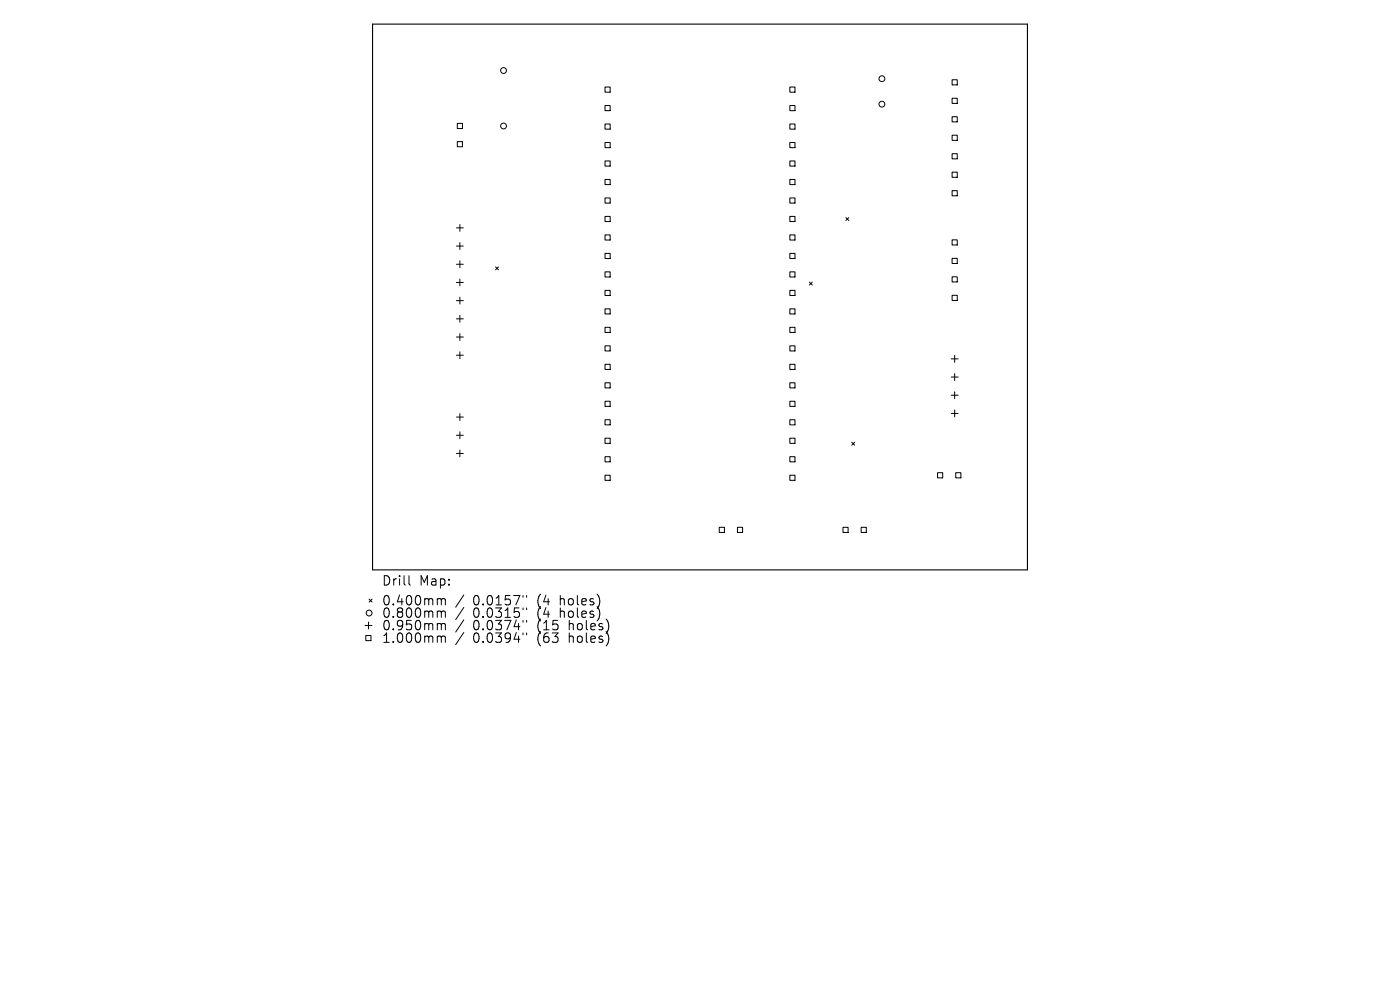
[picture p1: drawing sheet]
<svg xmlns="http://www.w3.org/2000/svg" width="297mm" height="210mm" viewBox="0 0 297 210" stroke-linecap="round" stroke-linejoin="round" font-family="sans-serif">
<defs><g id="words">
<g font-size="2.8">
<text x="80.9" y="124.5">Drill</text>
<text x="88.9" y="124.5">Map:</text>
<text x="80.9" y="128.7">0.400mm</text>
<text x="80.9" y="131.3">0.800mm</text>
<text x="100.4" y="128.7">0.0157&quot;</text>
<text x="100.4" y="131.3">0.0315&quot;</text>
<text x="114.1" y="128.7">(4</text>
<text x="114.1" y="131.3">(4</text>
<text x="119.1" y="128.7">holes)</text>
<text x="119.1" y="131.3">holes)</text>
<text x="80.9" y="134">0.950mm</text>
<text x="80.9" y="136.7">1.000mm</text>
<text x="100.4" y="134">0.0374&quot;</text>
<text x="100.4" y="136.7">0.0394&quot;</text>
<text x="114.1" y="134">(15</text>
<text x="114.1" y="136.7">(63</text>
<text x="121" y="134">holes)</text>
<text x="121" y="136.7">holes)</text>
</g>
</g></defs>
<path d="M79 5.1h139v115.8h-139z" fill="none" stroke="#000" stroke-width=".23"/>
<g fill="none" stroke="#000" stroke-width=".21">
<path d="M128.4 18.5h1v1.1h-1zM167.6 18.5h1.1v1.1h-1.1zM202 16.9h1.1v1.1h-1.1zM97 26.2h1.1v1.1h-1.1zM97 30h1.1v1.1h-1.1zM128.4 22.4h1v1.1h-1zM128.4 26.3h1v1.1h-1zM128.4 30.2h1v1.1h-1zM128.4 34.1h1v1.1h-1zM128.4 38.1h1v1.1h-1zM167.6 22.4h1.1v1.1h-1.1zM167.6 26.3h1.1v1.1h-1.1z"/>
<path d="M167.6 30.2h1.1v1.1h-1.1zM167.6 34.1h1.1v1.1h-1.1zM167.6 38.1h1.1v1.1h-1.1zM202 20.8h1.1v1.1h-1.1zM202 24.8h1.1v1.1h-1.1zM202 28.7h1.1v1.1h-1.1zM202 32.6h1.1v1.1h-1.1zM202 36.5h1.1v1.1h-1.1zM96.8 48.3h1.5M96.8 52.2h1.5M96.8 56.1h1.5M96.8 59.9h1.5"/>
<path d="M97.6 47.6v1.5M97.6 51.5v1.4M97.6 55.3v1.5M97.6 59.2v1.4M105.1 56.6l.6 .6M105.7 56.6l-.6 .6M128.4 42h1v1.1h-1zM128.4 45.9h1v1.1h-1zM128.4 49.8h1v1.1h-1zM128.4 53.8h1v1h-1zM128.4 57.7h1v1.1h-1zM167.6 42h1.1v1.1h-1.1z"/>
<path d="M167.6 45.9h1.1v1.1h-1.1zM167.6 49.8h1.1v1.1h-1.1zM167.6 53.8h1.1v1h-1.1zM167.6 57.7h1.1v1.1h-1.1zM171.7 59.8l.6 .7M172.3 59.8l-.6 .7M179.4 46.2l.7 .6M180.1 46.2l-.7 .6M202 40.4h1.1v1.1h-1.1zM202 50.9h1.1v1.1h-1.1zM202 54.8h1.1v1.1h-1.1zM202 58.7h1.1v1.1h-1.1z"/>
<path d="M96.8 63.8h1.5M96.8 67.6h1.5M96.8 71.5h1.5M96.8 75.4h1.5M97.6 63v1.5M97.6 66.9v1.5M97.6 70.8v1.4M97.6 74.6v1.5M128.4 61.6h1v1.1h-1zM128.4 65.5h1v1.1h-1zM128.4 69.4h1v1.1h-1zM128.4 73.4h1v1h-1z"/>
<path d="M128.4 77.3h1v1.1h-1zM167.6 61.6h1.1v1.1h-1.1zM167.6 65.5h1.1v1.1h-1.1zM167.6 69.4h1.1v1.1h-1.1zM167.6 73.4h1.1v1h-1.1zM167.6 77.3h1.1v1.1h-1.1zM201.8 76.1h1.5M201.8 80h1.5M202 62.6h1.1v1.1h-1.1zM202.5 75.4v1.5M202.5 79.2v1.5M96.8 88.5h1.5"/>
<path d="M96.8 92.3h1.5M96.8 96.2h1.5M97.6 87.7v1.5M97.6 91.6v1.5M97.6 95.5v1.4M128.4 81.2h1v1.1h-1zM128.4 85.1h1v1.1h-1zM128.4 89h1v1.1h-1zM128.4 93h1v1.1h-1zM128.4 96.9h1v1.1h-1zM167.6 81.2h1.1v1.1h-1.1zM167.6 85.1h1.1v1.1h-1.1z"/>
<path d="M167.6 89h1.1v1.1h-1.1zM167.6 93h1.1v1.1h-1.1zM167.6 96.9h1.1v1.1h-1.1zM180.7 93.8l.6 .6M181.3 93.8l-.6 .6M201.8 83.8h1.5M201.8 87.7h1.5M202.5 83.1v1.5M202.5 87v1.4M128.4 100.8h1v1.1h-1zM152.6 111.9h1.1v1h-1.1zM156.4 111.9h1.1v1h-1.1z"/>
<path d="M167.6 100.8h1.1v1.1h-1.1zM178.8 111.9h1.1v1h-1.1zM182.7 111.9h1.1v1h-1.1zM198.9 100.3h1.1v1.1h-1.1zM202.8 100.3h1v1.1h-1zM77.5 132.7h1.4M77.6 134.8h1.1v1.1h-1.1zM78.2 132v1.4M78.3 127.1l.6 .6M78.9 127.1l-.6 .6M86.8 122.1v1.7l.3 .3M93.1 127h.2l.3 .3"/>
<path d="M93.1 129.6l.4 .1 .1 .2M93.1 132.3l.4 .1 .1 .2M93.1 134.9l.4 .1 .1 .2M93.6 127.3l.3-.3 .5 .1 .1 1.2M93.6 127.3v1M93.6 129.9v1.1M93.6 132.6v1M93.6 135.2v1.1M93.6 129.9l.3-.3 .5 .1 .1 1.3M93.6 132.6l.3-.3 .5 .1 .1 1.2M93.6 135.2l.3-.3 .5 .1 .1 1.3M98.4 126.2l-1.7 2.6"/>
<path d="M98.4 128.9l-1.7 2.5M98.4 131.5l-1.7 2.6M98.4 134.2l-1.7 2.5M111 126.3v.4M111 129v.3M111 131.6v.4M111 134.3v.3M111.7 126.3v.4M111.7 129v.3M111.7 131.6v.4M111.7 134.3v.3"/>
<circle cx="106.8" cy="15" r=".62"/>
<circle cx="187.1" cy="16.7" r=".62"/>
<circle cx="106.8" cy="26.7" r=".62"/>
<circle cx="187.1" cy="22.1" r=".62"/>
<circle cx="78.3" cy="130" r=".62"/>
</g>
<use href="#words"/>
</svg>
